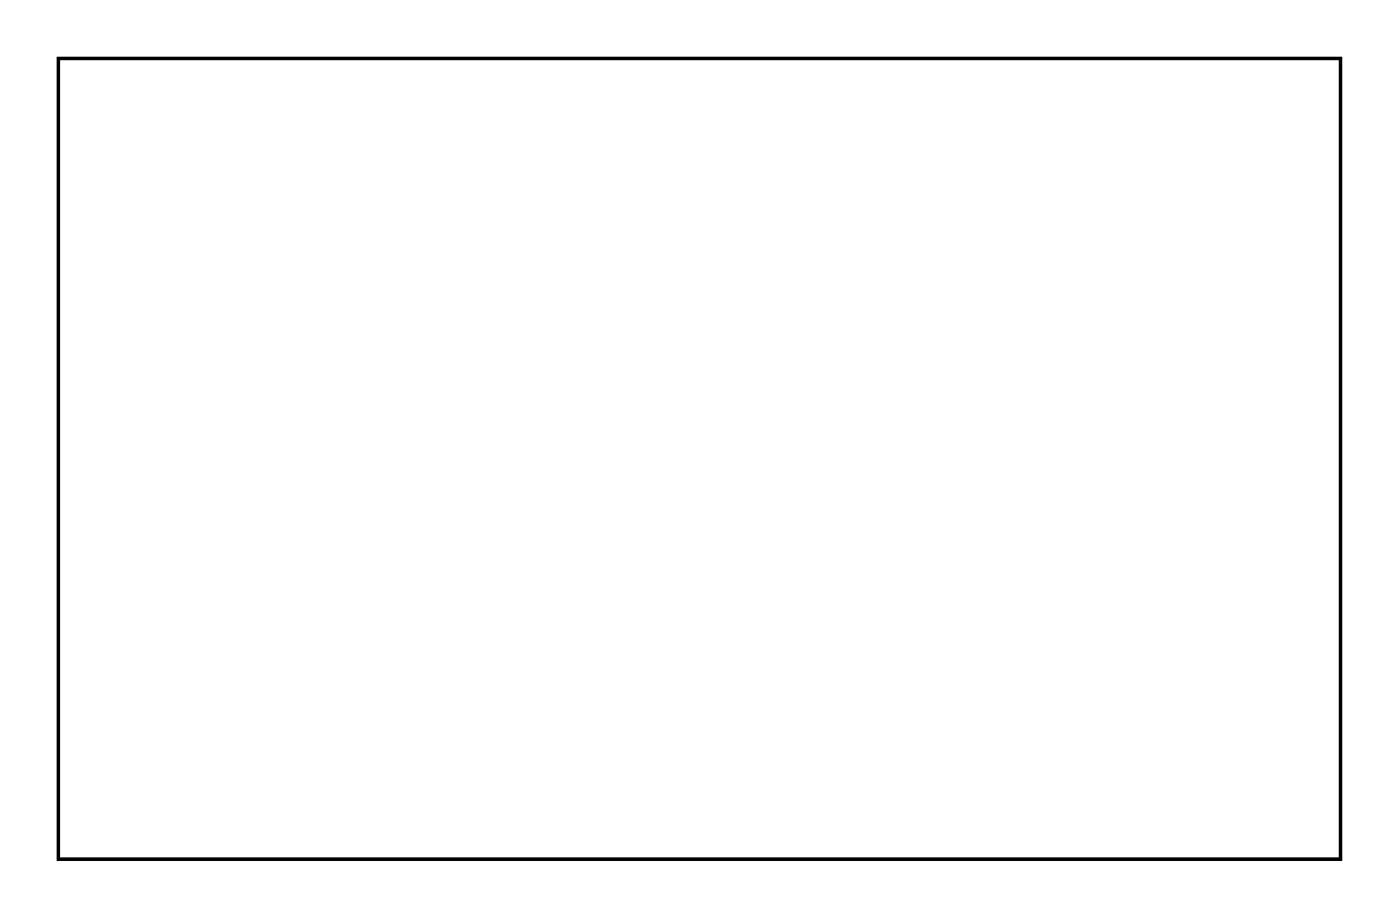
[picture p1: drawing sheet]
<svg xmlns="http://www.w3.org/2000/svg" width="87mm" height="57mm" viewBox="0 0 87 57" stroke-linecap="round" stroke-linejoin="round" font-family="sans-serif">
<path d="M3.6 3.6h79.8v49.8h-79.8z" fill="none" stroke="#000" stroke-width=".2"/>
<path d="M3.6 3.6h79.8v49.8h-79.8zM3.6 3.6v49.8h79.8v-49.8z" fill="#000"/>
<circle cx="57.1" cy="22.5" r=".7" fill="#fff"/>
<circle cx="57.1" cy="22.5" r=".7" fill="none" stroke="#fff" stroke-width=".76" stroke-linecap="butt"/>
<circle cx="57.1" cy="14.9" r=".7" fill="#fff"/>
<circle cx="57.1" cy="14.9" r=".7" fill="none" stroke="#fff" stroke-width=".76" stroke-linecap="butt"/>
<circle cx="29.2" cy="20" r=".7" fill="#fff"/>
<circle cx="29.2" cy="20" r=".7" fill="none" stroke="#fff" stroke-width=".76" stroke-linecap="butt"/>
<circle cx="36.8" cy="20" r=".7" fill="#fff"/>
<circle cx="36.8" cy="20" r=".7" fill="none" stroke="#fff" stroke-width=".76" stroke-linecap="butt"/>
<circle cx="44.4" cy="17.4" r=".7" fill="#fff"/>
<circle cx="44.4" cy="17.4" r=".7" fill="none" stroke="#fff" stroke-width=".76" stroke-linecap="butt"/>
<circle cx="39.3" cy="17.4" r=".7" fill="#fff"/>
<circle cx="39.3" cy="17.4" r=".7" fill="none" stroke="#fff" stroke-width=".76" stroke-linecap="butt"/>
<path d="M38.6 21.8h1.4v1.4h-1.4z" fill="#fff"/>
<path d="M38.6 21.8h1.4v1.4h-1.4z" fill="none" stroke="#fff" stroke-width=".76" stroke-linecap="butt"/>
<circle cx="39.3" cy="22.5" r=".7" fill="#fff"/>
<circle cx="39.3" cy="22.5" r=".7" fill="none" stroke="#fff" stroke-width=".76" stroke-linecap="butt"/>
<circle cx="47" cy="22.5" r=".7" fill="#fff"/>
<circle cx="47" cy="22.5" r=".7" fill="none" stroke="#fff" stroke-width=".76" stroke-linecap="butt"/>
<circle cx="39.3" cy="25.1" r=".7" fill="#fff"/>
<circle cx="39.3" cy="25.1" r=".7" fill="none" stroke="#fff" stroke-width=".76" stroke-linecap="butt"/>
<circle cx="47" cy="25.1" r=".7" fill="#fff"/>
<circle cx="47" cy="25.1" r=".7" fill="none" stroke="#fff" stroke-width=".76" stroke-linecap="butt"/>
<circle cx="39.3" cy="27.6" r=".7" fill="#fff"/>
<circle cx="39.3" cy="27.6" r=".7" fill="none" stroke="#fff" stroke-width=".76" stroke-linecap="butt"/>
<circle cx="47" cy="27.6" r=".7" fill="#fff"/>
<circle cx="47" cy="27.6" r=".7" fill="none" stroke="#fff" stroke-width=".76" stroke-linecap="butt"/>
<circle cx="39.3" cy="30.1" r=".7" fill="#fff"/>
<circle cx="39.3" cy="30.1" r=".7" fill="none" stroke="#fff" stroke-width=".76" stroke-linecap="butt"/>
<circle cx="47" cy="30.1" r=".7" fill="#fff"/>
<circle cx="47" cy="30.1" r=".7" fill="none" stroke="#fff" stroke-width=".76" stroke-linecap="butt"/>
<circle cx="44.4" cy="37.8" r=".55" fill="#fff"/>
<circle cx="44.4" cy="37.8" r=".55" fill="none" stroke="#fff" stroke-width="1.3" stroke-linecap="butt"/>
<circle cx="41.9" cy="37.8" r=".55" fill="#fff"/>
<circle cx="41.9" cy="37.8" r=".55" fill="none" stroke="#fff" stroke-width="1.3" stroke-linecap="butt"/>
<circle cx="11.4" cy="47.9" r=".55" fill="#fff"/>
<circle cx="11.4" cy="47.9" r=".55" fill="none" stroke="#fff" stroke-width="1.3" stroke-linecap="butt"/>
<circle cx="8.9" cy="47.9" r=".55" fill="#fff"/>
<circle cx="8.9" cy="47.9" r=".55" fill="none" stroke="#fff" stroke-width="1.3" stroke-linecap="butt"/>
<circle cx="41.9" cy="47.9" r=".55" fill="#fff"/>
<circle cx="41.9" cy="47.9" r=".55" fill="none" stroke="#fff" stroke-width="1.3" stroke-linecap="butt"/>
<circle cx="44.4" cy="47.9" r=".55" fill="#fff"/>
<circle cx="44.4" cy="47.9" r=".55" fill="none" stroke="#fff" stroke-width="1.3" stroke-linecap="butt"/>
<circle cx="52" cy="14.9" r=".55" fill="#fff"/>
<circle cx="52" cy="14.9" r=".55" fill="none" stroke="#fff" stroke-width="1.3" stroke-linecap="butt"/>
<circle cx="49.5" cy="14.9" r=".55" fill="#fff"/>
<circle cx="49.5" cy="14.9" r=".55" fill="none" stroke="#fff" stroke-width="1.3" stroke-linecap="butt"/>
<circle cx="47" cy="14.9" r=".55" fill="#fff"/>
<circle cx="47" cy="14.9" r=".55" fill="none" stroke="#fff" stroke-width="1.3" stroke-linecap="butt"/>
<circle cx="34.3" cy="17.4" r=".64" fill="#fff"/>
<circle cx="34.3" cy="17.4" r=".64" fill="none" stroke="#fff" stroke-width=".76" stroke-linecap="butt"/>
<circle cx="36.8" cy="17.4" r=".64" fill="#fff"/>
<circle cx="36.8" cy="17.4" r=".64" fill="none" stroke="#fff" stroke-width=".76" stroke-linecap="butt"/>
<circle cx="39.3" cy="14.9" r=".64" fill="#fff"/>
<circle cx="39.3" cy="14.9" r=".64" fill="none" stroke="#fff" stroke-width=".76" stroke-linecap="butt"/>
<circle cx="41.9" cy="14.9" r=".64" fill="#fff"/>
<circle cx="41.9" cy="14.9" r=".64" fill="none" stroke="#fff" stroke-width=".76" stroke-linecap="butt"/>
<path d="M69.1 14.2h1.4v1.4h-1.4z" fill="#fff"/>
<path d="M69.1 14.2h1.4v1.4h-1.4z" fill="none" stroke="#fff" stroke-width=".76" stroke-linecap="butt"/>
<circle cx="69.8" cy="14.9" r=".7" fill="#fff"/>
<circle cx="69.8" cy="14.9" r=".7" fill="none" stroke="#fff" stroke-width=".76" stroke-linecap="butt"/>
<circle cx="67.3" cy="14.9" r=".7" fill="#fff"/>
<circle cx="67.3" cy="14.9" r=".7" fill="none" stroke="#fff" stroke-width=".76" stroke-linecap="butt"/>
<path d="M23.4 14.2h1.4v1.4h-1.4z" fill="#fff"/>
<path d="M23.4 14.2h1.4v1.4h-1.4z" fill="none" stroke="#fff" stroke-width=".76" stroke-linecap="butt"/>
<circle cx="24.1" cy="14.9" r=".7" fill="#fff"/>
<circle cx="24.1" cy="14.9" r=".7" fill="none" stroke="#fff" stroke-width=".76" stroke-linecap="butt"/>
<circle cx="26.6" cy="14.9" r=".7" fill="#fff"/>
<circle cx="26.6" cy="14.9" r=".7" fill="none" stroke="#fff" stroke-width=".76" stroke-linecap="butt"/>
<circle cx="67.3" cy="40.3" r=".7" fill="#fff"/>
<circle cx="67.3" cy="40.3" r=".7" fill="none" stroke="#fff" stroke-width=".76" stroke-linecap="butt"/>
<circle cx="77.4" cy="40.3" r=".7" fill="#fff"/>
<circle cx="77.4" cy="40.3" r=".7" fill="none" stroke="#fff" stroke-width=".76" stroke-linecap="butt"/>
<circle cx="19" cy="40.3" r=".7" fill="#fff"/>
<circle cx="19" cy="40.3" r=".7" fill="none" stroke="#fff" stroke-width=".76" stroke-linecap="butt"/>
<circle cx="8.9" cy="40.3" r=".7" fill="#fff"/>
<circle cx="8.9" cy="40.3" r=".7" fill="none" stroke="#fff" stroke-width=".76" stroke-linecap="butt"/>
<circle cx="69.8" cy="45.4" r=".7" fill="#fff"/>
<circle cx="69.8" cy="45.4" r=".7" fill="none" stroke="#fff" stroke-width=".76" stroke-linecap="butt"/>
<circle cx="59.7" cy="45.4" r=".7" fill="#fff"/>
<circle cx="59.7" cy="45.4" r=".7" fill="none" stroke="#fff" stroke-width=".76" stroke-linecap="butt"/>
<circle cx="16.5" cy="45.4" r=".7" fill="#fff"/>
<circle cx="16.5" cy="45.4" r=".7" fill="none" stroke="#fff" stroke-width=".76" stroke-linecap="butt"/>
<circle cx="26.6" cy="45.4" r=".7" fill="#fff"/>
<circle cx="26.6" cy="45.4" r=".7" fill="none" stroke="#fff" stroke-width=".76" stroke-linecap="butt"/>
<circle cx="59.7" cy="35.2" r=".7" fill="#fff"/>
<circle cx="59.7" cy="35.2" r=".7" fill="none" stroke="#fff" stroke-width=".76" stroke-linecap="butt"/>
<circle cx="69.8" cy="35.2" r=".7" fill="#fff"/>
<circle cx="69.8" cy="35.2" r=".7" fill="none" stroke="#fff" stroke-width=".76" stroke-linecap="butt"/>
<circle cx="26.6" cy="35.2" r=".7" fill="#fff"/>
<circle cx="26.6" cy="35.2" r=".7" fill="none" stroke="#fff" stroke-width=".76" stroke-linecap="butt"/>
<circle cx="16.5" cy="35.2" r=".7" fill="#fff"/>
<circle cx="16.5" cy="35.2" r=".7" fill="none" stroke="#fff" stroke-width=".76" stroke-linecap="butt"/>
<circle cx="62.2" cy="20" r=".7" fill="#fff"/>
<circle cx="62.2" cy="20" r=".7" fill="none" stroke="#fff" stroke-width=".76" stroke-linecap="butt"/>
<circle cx="62.2" cy="9.8" r=".7" fill="#fff"/>
<circle cx="62.2" cy="9.8" r=".7" fill="none" stroke="#fff" stroke-width=".76" stroke-linecap="butt"/>
<circle cx="19" cy="20" r=".7" fill="#fff"/>
<circle cx="19" cy="20" r=".7" fill="none" stroke="#fff" stroke-width=".76" stroke-linecap="butt"/>
<circle cx="19" cy="9.8" r=".7" fill="#fff"/>
<circle cx="19" cy="9.8" r=".7" fill="none" stroke="#fff" stroke-width=".76" stroke-linecap="butt"/>
<path d="M71.6 29.4h1.6v1.5h-1.6z" fill="#fff"/>
<path d="M71.6 29.4h1.6v1.5h-1.6z" fill="none" stroke="#fff" stroke-width=".76" stroke-linecap="butt"/>
<circle cx="72.4" cy="30.1" r=".79" fill="#fff"/>
<circle cx="72.4" cy="30.1" r=".79" fill="none" stroke="#fff" stroke-width=".76" stroke-linecap="butt"/>
<circle cx="64.8" cy="30.1" r=".79" fill="#fff"/>
<circle cx="64.8" cy="30.1" r=".79" fill="none" stroke="#fff" stroke-width=".76" stroke-linecap="butt"/>
<path d="M13.1 29.4h1.6v1.5h-1.6z" fill="#fff"/>
<path d="M13.1 29.4h1.6v1.5h-1.6z" fill="none" stroke="#fff" stroke-width=".76" stroke-linecap="butt"/>
<circle cx="13.9" cy="30.1" r=".79" fill="#fff"/>
<circle cx="13.9" cy="30.1" r=".79" fill="none" stroke="#fff" stroke-width=".76" stroke-linecap="butt"/>
<circle cx="21.5" cy="30.1" r=".79" fill="#fff"/>
<circle cx="21.5" cy="30.1" r=".79" fill="none" stroke="#fff" stroke-width=".76" stroke-linecap="butt"/>
<path d="M79.2 24.3h1.6v1.6h-1.6z" fill="#fff"/>
<path d="M79.2 24.3h1.6v1.6h-1.6z" fill="none" stroke="#fff" stroke-width=".76" stroke-linecap="butt"/>
<circle cx="80" cy="25.1" r=".79" fill="#fff"/>
<circle cx="80" cy="25.1" r=".79" fill="none" stroke="#fff" stroke-width=".76" stroke-linecap="butt"/>
<circle cx="72.4" cy="25.1" r=".79" fill="#fff"/>
<circle cx="72.4" cy="25.1" r=".79" fill="none" stroke="#fff" stroke-width=".76" stroke-linecap="butt"/>
<path d="M5.5 24.3h1.6v1.6h-1.6z" fill="#fff"/>
<path d="M5.5 24.3h1.6v1.6h-1.6z" fill="none" stroke="#fff" stroke-width=".76" stroke-linecap="butt"/>
<circle cx="6.3" cy="25.1" r=".79" fill="#fff"/>
<circle cx="6.3" cy="25.1" r=".79" fill="none" stroke="#fff" stroke-width=".76" stroke-linecap="butt"/>
<circle cx="13.9" cy="25.1" r=".79" fill="#fff"/>
<circle cx="13.9" cy="25.1" r=".79" fill="none" stroke="#fff" stroke-width=".76" stroke-linecap="butt"/>
<circle cx="57.1" cy="25.1" r=".64" fill="#fff"/>
<circle cx="57.1" cy="25.1" r=".64" fill="none" stroke="#fff" stroke-width=".76" stroke-linecap="butt"/>
<circle cx="54.6" cy="25.1" r=".64" fill="#fff"/>
<circle cx="54.6" cy="25.1" r=".64" fill="none" stroke="#fff" stroke-width=".76" stroke-linecap="butt"/>
<circle cx="30.4" cy="23.8" r=".64" fill="#fff"/>
<circle cx="30.4" cy="23.8" r=".64" fill="none" stroke="#fff" stroke-width=".76" stroke-linecap="butt"/>
<circle cx="33" cy="23.8" r=".64" fill="#fff"/>
<circle cx="33" cy="23.8" r=".64" fill="none" stroke="#fff" stroke-width=".76" stroke-linecap="butt"/>
</svg>
